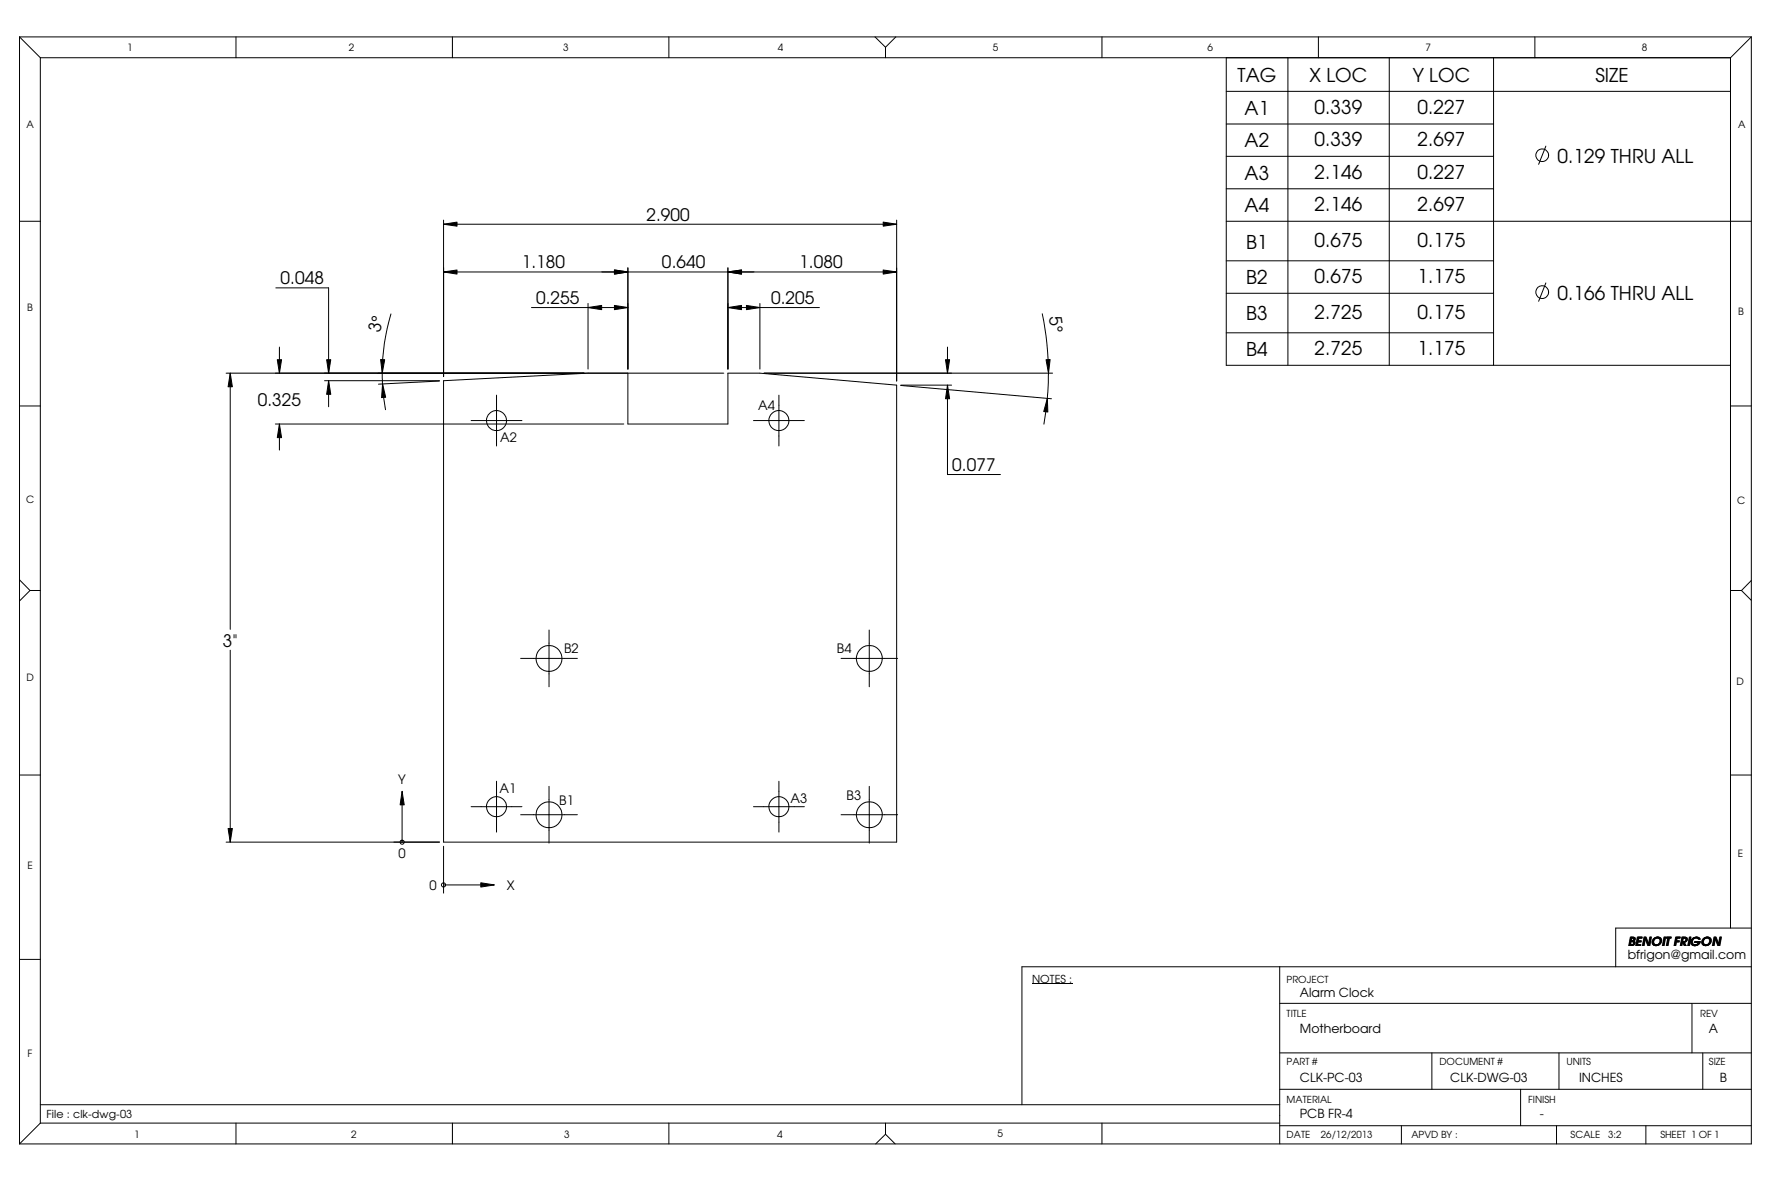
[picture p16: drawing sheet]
<svg xmlns="http://www.w3.org/2000/svg" width="457mm" height="305mm" viewBox="0 0 457 305" stroke-linecap="round" stroke-linejoin="round" font-family="sans-serif">
<defs><g id="words">
<g font-size="4.9">
<text x="319.5" y="21.1">TAG</text>
<text x="338.1" y="21.1">X LOC</text>
<text x="364.7" y="21.1">Y LOC</text>
<text x="411.9" y="21.1">SIZE</text>
<text x="321.3" y="29.7">A1</text>
<text x="339.4" y="29.4">0.339</text>
<text x="366" y="29.4">0.227</text>
<text x="321.3" y="38">A2</text>
<text x="339.4" y="37.7">0.339</text>
<text x="366" y="37.7">2.697</text>
<text x="402.1" y="42">0.129 THRU ALL</text>
<text x="321.3" y="46.4">A3</text>
<text x="339.4" y="46.1">2.146</text>
<text x="366" y="46.1">0.227</text>
<text x="321.3" y="54.8">A4</text>
<text x="339.4" y="54.5">2.146</text>
<text x="366" y="54.5">2.697</text>
<text x="321.7" y="64.1">B1</text>
<text x="339.4" y="63.8">0.675</text>
<text x="366" y="63.8">0.175</text>
<text x="321.7" y="73.3">B2</text>
<text x="339.4" y="73.1">0.675</text>
<text x="366" y="73.1">1.175</text>
<text x="402.1" y="77.3">0.166 THRU ALL</text>
<text x="321.7" y="82.6">B3</text>
<text x="339.4" y="82.3">2.725</text>
<text x="366" y="82.3">0.175</text>
<text x="321.7" y="91.9">B4</text>
<text x="339.4" y="91.7">2.725</text>
<text x="366" y="91.7">1.175</text>
</g>
<g font-size="4.4">
<text x="166.9" y="56.9">2.900</text>
<text x="134.7" y="69.3">1.180</text>
<text x="170.9" y="69.3">0.640</text>
<text x="206.3" y="69.3">1.080</text>
<text x="72.4" y="73.4">0.048</text>
<text x="138.4" y="78.4">0.255</text>
<text x="199.1" y="78.4">0.205</text>
<text x="270.8" y="81.9" transform="rotate(81 270.8 81.9)">5°</text>
<text x="98.2" y="86.1" transform="rotate(-77 98.2 86.1)">3°</text>
<text x="66.5" y="104.9">0.325</text>
<text x="245.8" y="121.5">0.077</text>
<text x="57.5" y="166.9">3&quot;</text>
</g>
<g font-size="3.3">
<text x="195.7" y="105.8">A4</text>
<text x="129.2" y="114.2">A2</text>
<text x="145.6" y="168.6">B2</text>
<text x="216" y="168.6">B4</text>
<text x="102.8" y="202.3">Y</text>
<text x="129" y="204.6">A1</text>
<text x="144.4" y="207.7">B1</text>
<text x="204.1" y="207.2">A3</text>
<text x="218.5" y="206.4">B3</text>
<text x="102.9" y="221.4">0</text>
<text x="110.9" y="229.7">0</text>
<text x="130.9" y="229.7">X</text>
</g>
<g font-size="3.2">
<text x="420.3" y="244.1">BENOIT FRIGON</text>
<text x="420.2" y="247.5">bfrigon@gmail.com</text>
<text x="335.6" y="257.2">Alarm Clock</text>
<text x="335.6" y="266.5">Motherboard</text>
<text x="441.2" y="266.7">A</text>
<text x="335.6" y="279.4">CLK-PC-03</text>
<text x="374.4" y="279.4">CLK-DWG-03</text>
<text x="407.7" y="279.4">INCHES</text>
<text x="443.9" y="279.3">B</text>
<text x="335.6" y="288.5">PCB FR-4</text>
<text x="397.5" y="288.5">-</text>
</g>
<g font-size="2.8">
<text x="266.4" y="253.6">NOTES :</text>
<text x="12" y="288.6">File : clk-dwg-03</text>
</g>
<g font-size="2.6">
<text x="32.8" y="13.2">1</text>
<text x="90.1" y="13.2">2</text>
<text x="145.4" y="13.2">3</text>
<text x="200.8" y="13.2">4</text>
<text x="256.3" y="13.2">5</text>
<text x="311.7" y="13.2">6</text>
<text x="368" y="13.2">7</text>
<text x="423.8" y="13.2">8</text>
<text x="6.8" y="33">A</text>
<text x="448.7" y="33">A</text>
<text x="7" y="80.2">B</text>
<text x="448.7" y="81.2">B</text>
<text x="6.7" y="129.8">C</text>
<text x="448.4" y="130">C</text>
<text x="6.8" y="175.8">D</text>
<text x="448.3" y="176.7">D</text>
<text x="448.6" y="221.1">E</text>
<text x="7.1" y="224.3">E</text>
<text x="7.1" y="272.9">F</text>
<text x="34.6" y="293.6">1</text>
<text x="90.7" y="293.6">2</text>
<text x="145.6" y="293.6">3</text>
<text x="200.7" y="293.6">4</text>
<text x="257.5" y="293.4">5</text>
</g>
<g font-size="2.5">
<text x="332.1" y="253.6">PROJECT</text>
<text x="332.1" y="262.6">TITLE</text>
<text x="438.9" y="262.5">REV</text>
<text x="332.1" y="274.9">PART #</text>
<text x="371.6" y="274.9">DOCUMENT #</text>
<text x="404.4" y="274.9">UNITS</text>
<text x="441.2" y="274.9">SIZE</text>
<text x="332.1" y="284.6">MATERIAL</text>
<text x="394.5" y="284.6">FINISH</text>
<text x="332.1" y="293.7">DATE</text>
<text x="341" y="293.7">26/12/2013</text>
<text x="364.4" y="293.7">APVD BY :</text>
<text x="405.5" y="293.7">SCALE</text>
<text x="415.2" y="293.7">3:2</text>
<text x="428.7" y="293.7">SHEET 1 OF 1</text>
</g>
</g></defs>
<g fill="none" stroke="#000" stroke-width=".26">
<path d="M5 9.5v285.7M5 9.5h447.1M5 9.5l5.4 5.4M10.4 14.9v275M10.4 14.9h436.3M60.9 9.5v5.4M116.8 9.5v5.4M172.7 9.5v5.4M225.9 9.5l2.7 2.7M228.6 12.2v2.7M231.3 9.5l-2.7 2.7M284.5 9.5v5.4"/>
<path d="M316.6 14.9v79.4h130.1M332.5 14.9v79.4M340.4 9.5v5.4M358.6 14.9v79.4M385.6 14.9v79.4M396.2 9.5v5.4M446.7 14.9v224.6M452.1 9.5v285.7h-447.1M452.1 9.5l-5.4 5.4M316.6 32h69M316.6 23.6h130.1M399.1 37.7l-1.9 4.7"/>
<path d="M5 57.1h5.4M114.5 57.9l3.5-.6v1.1zM114.5 56.8v40.4M114.5 57.9h117M228 57.3l3.5 .6-3.5 .5zM231.5 56.8v41.5M316.6 57.1h135.5M316.6 40.3h69M316.6 48.7h69M71.2 74.3h13.6v22M114.5 70.2l3.5-.5v1zM114.5 70.2h117"/>
<path d="M137.2 79.4h24.9M151.8 79.4l3.5-.6v1.1zM151.8 78.3v16.9M158.6 69.7l3.5 .5-3.5 .5zM158.6 78.8l3.5 .6-3.5 .5zM162.1 69.1v26.1M187.9 70.2l3.5-.5v1zM187.9 79.4l3.5-.6v1.1zM187.9 69.1v26.1M187.9 79.4h23.6M192.7 78.8l3.5 .6-3.5 .5zM196.2 78.3v16.9"/>
<path d="M228 69.7l3.5 .5-3.5 .5zM316.6 67.3h69M316.6 75.7h69M399.1 73l-1.9 4.8M58.4 96.3h128.5M59.4 96.3l.6 3.5h-1.1zM59.4 96.3v66.1M71.6 92.8h1.1l-.6 3.5zM72.1 89.6v6.7M83.8 98.3h29.7M84.3 92.8h1.1l-.6 3.5zM84.8 98.3l.6 3.5h-1.1z"/>
<path d="M84.8 98.3v6.7M98.3 92.8h1l-.6 3.5zM98.8 99.1l.8 3.4-1.1 .1zM100.9 81a53.7 53.7 0 0 0-1.4 24.7M113.5 98.3l-15.8 .8M151.8 96.3l-37.3 2v119h117v-117.9l-35.3-3.1h-8.3v13.1h-25.8v-13.1M197.2 96.3h74.5M232.5 99.5l38.9 3.4M232.5 99.4h13.2M244.1 92.8h1.1l-.6 3.5zM244.6 99.4l.6 3.5h-1.1zM244.6 89.6v6.7"/>
<path d="M244.6 99.4v23.1h13.7M269.1 81a74.5 74.5 0 0 1 .4 28.5M270 92.8h1.1l-.4 3.5zM316.6 85.9h69M5 104.8h5.4M71.1 109.4h89.9M72.1 109.4l.6 3.5h-1.1zM72.1 109.4v6.8M121.6 108.5h13.1M128.2 102v13.1M194.5 108.5h13.1M201.1 102v13.1"/>
<path d="M270.4 102.8l.1 3.5-1-.1zM446.7 104.8h5.4M5 149.6l2.7 2.8M7.7 152.4h2.7M7.7 152.4l-2.7 2.7M446.7 152.4h2.9M449.6 152.4l2.5 2.5M452.1 149.8l-2.5 2.6M59.4 167.8v49.5M134.4 169.9h14.7M141.7 162.6v14.6M217.1 169.9h14.6"/>
<path d="M224.4 162.6v14.6M5 200h5.4M58.4 217.3h55.1M58.9 213.8h1.1l-.6 3.5zM103.8 204.2l.6 3.5h-1.1zM103.8 207.7v9.6M114.5 218.4v12.1M121.6 208.2h13.1M128.2 201.6v13.2M134.4 210.3h14.7M141.7 202.9v14.7M194.5 208.2h13.1"/>
<path d="M201.1 201.6v13.2M217.1 210.3h14.6M224.4 202.9v14.7M446.7 200h5.4M114.5 228.4h9.6M124.1 227.8l3.5 .6-3.5 .5zM452.1 239.5h-35v10M5 247.6h5.4M266.4 253.9h10.5M330.4 249.5v45.7M330.4 259h121.7M436.8 259v12.7"/>
<path d="M452.1 249.5h-188.3v35.6M330.4 271.7h121.7M369.7 271.7v9.4M402.5 271.7v9.4M439.6 271.7v9.4M10.4 289.9h320M10.4 289.9l-5.4 5.3M10.4 285.1h320M60.9 289.9v5.3M116.8 289.9v5.3M172.7 289.9v5.3M228.6 289.9v2.8"/>
<path d="M228.6 292.7l2.5 2.5M228.6 292.7l-2.5 2.5M284.5 289.9v5.3M330.4 290.5h121.7M330.4 281.1h121.7M361.8 290.5v4.7M392.6 281.1v9.4M401.8 290.5v4.7M424.9 290.5v4.7"/>
<circle cx="398.1" cy="40.1" r="1.65"/>
<circle cx="398.1" cy="75.4" r="1.67"/>
<circle cx="128.2" cy="108.5" r="2.59"/>
<circle cx="201.1" cy="108.5" r="2.59"/>
<circle cx="141.7" cy="169.9" r="3.3"/>
<circle cx="224.4" cy="169.9" r="3.3"/>
<circle cx="103.8" cy="217.4" r=".52"/>
<circle cx="128.2" cy="208.2" r="2.59"/>
<circle cx="141.7" cy="210.3" r="3.3"/>
<circle cx="201.1" cy="208.2" r="2.59"/>
<circle cx="224.4" cy="210.3" r="3.3"/>
<circle cx="114.5" cy="228.4" r=".53"/>
</g>
<g fill="#000">
<path d="M114.5 57.9l3.5-.6v1.1zM228 57.3l3.5 .6-3.5 .5zM114.5 70.2l3.5-.5v1zM151.8 79.4l3.5-.6v1.1zM158.6 69.7l3.5 .5-3.5 .5zM158.6 78.8l3.5 .6-3.5 .5zM187.9 70.2l3.5-.5v1zM187.9 79.4l3.5-.6v1.1zM192.7 78.8l3.5 .6-3.5 .5zM228 69.7l3.5 .5-3.5 .5zM59.4 96.3l.6 3.5h-1.1zM71.6 92.8h1.1l-.6 3.5z"/>
<path d="M84.3 92.8h1.1l-.6 3.5zM84.8 98.3l.6 3.5h-1.1zM98.3 92.8h1l-.6 3.5zM98.8 99.1l.8 3.4-1.1 .1zM244.6 99.4l.6 3.5h-1.1zM244.1 92.8h1.1l-.6 3.5zM270 92.8h1.1l-.4 3.5zM72.1 109.4l.6 3.5h-1.1zM270.4 102.8l.1 3.5-1-.1zM58.9 213.8h1.1l-.6 3.5zM103.8 204.2l.6 3.5h-1.1zM124.1 227.8l3.5 .6-3.5 .5z"/>
</g>
<use href="#words"/>
</svg>
